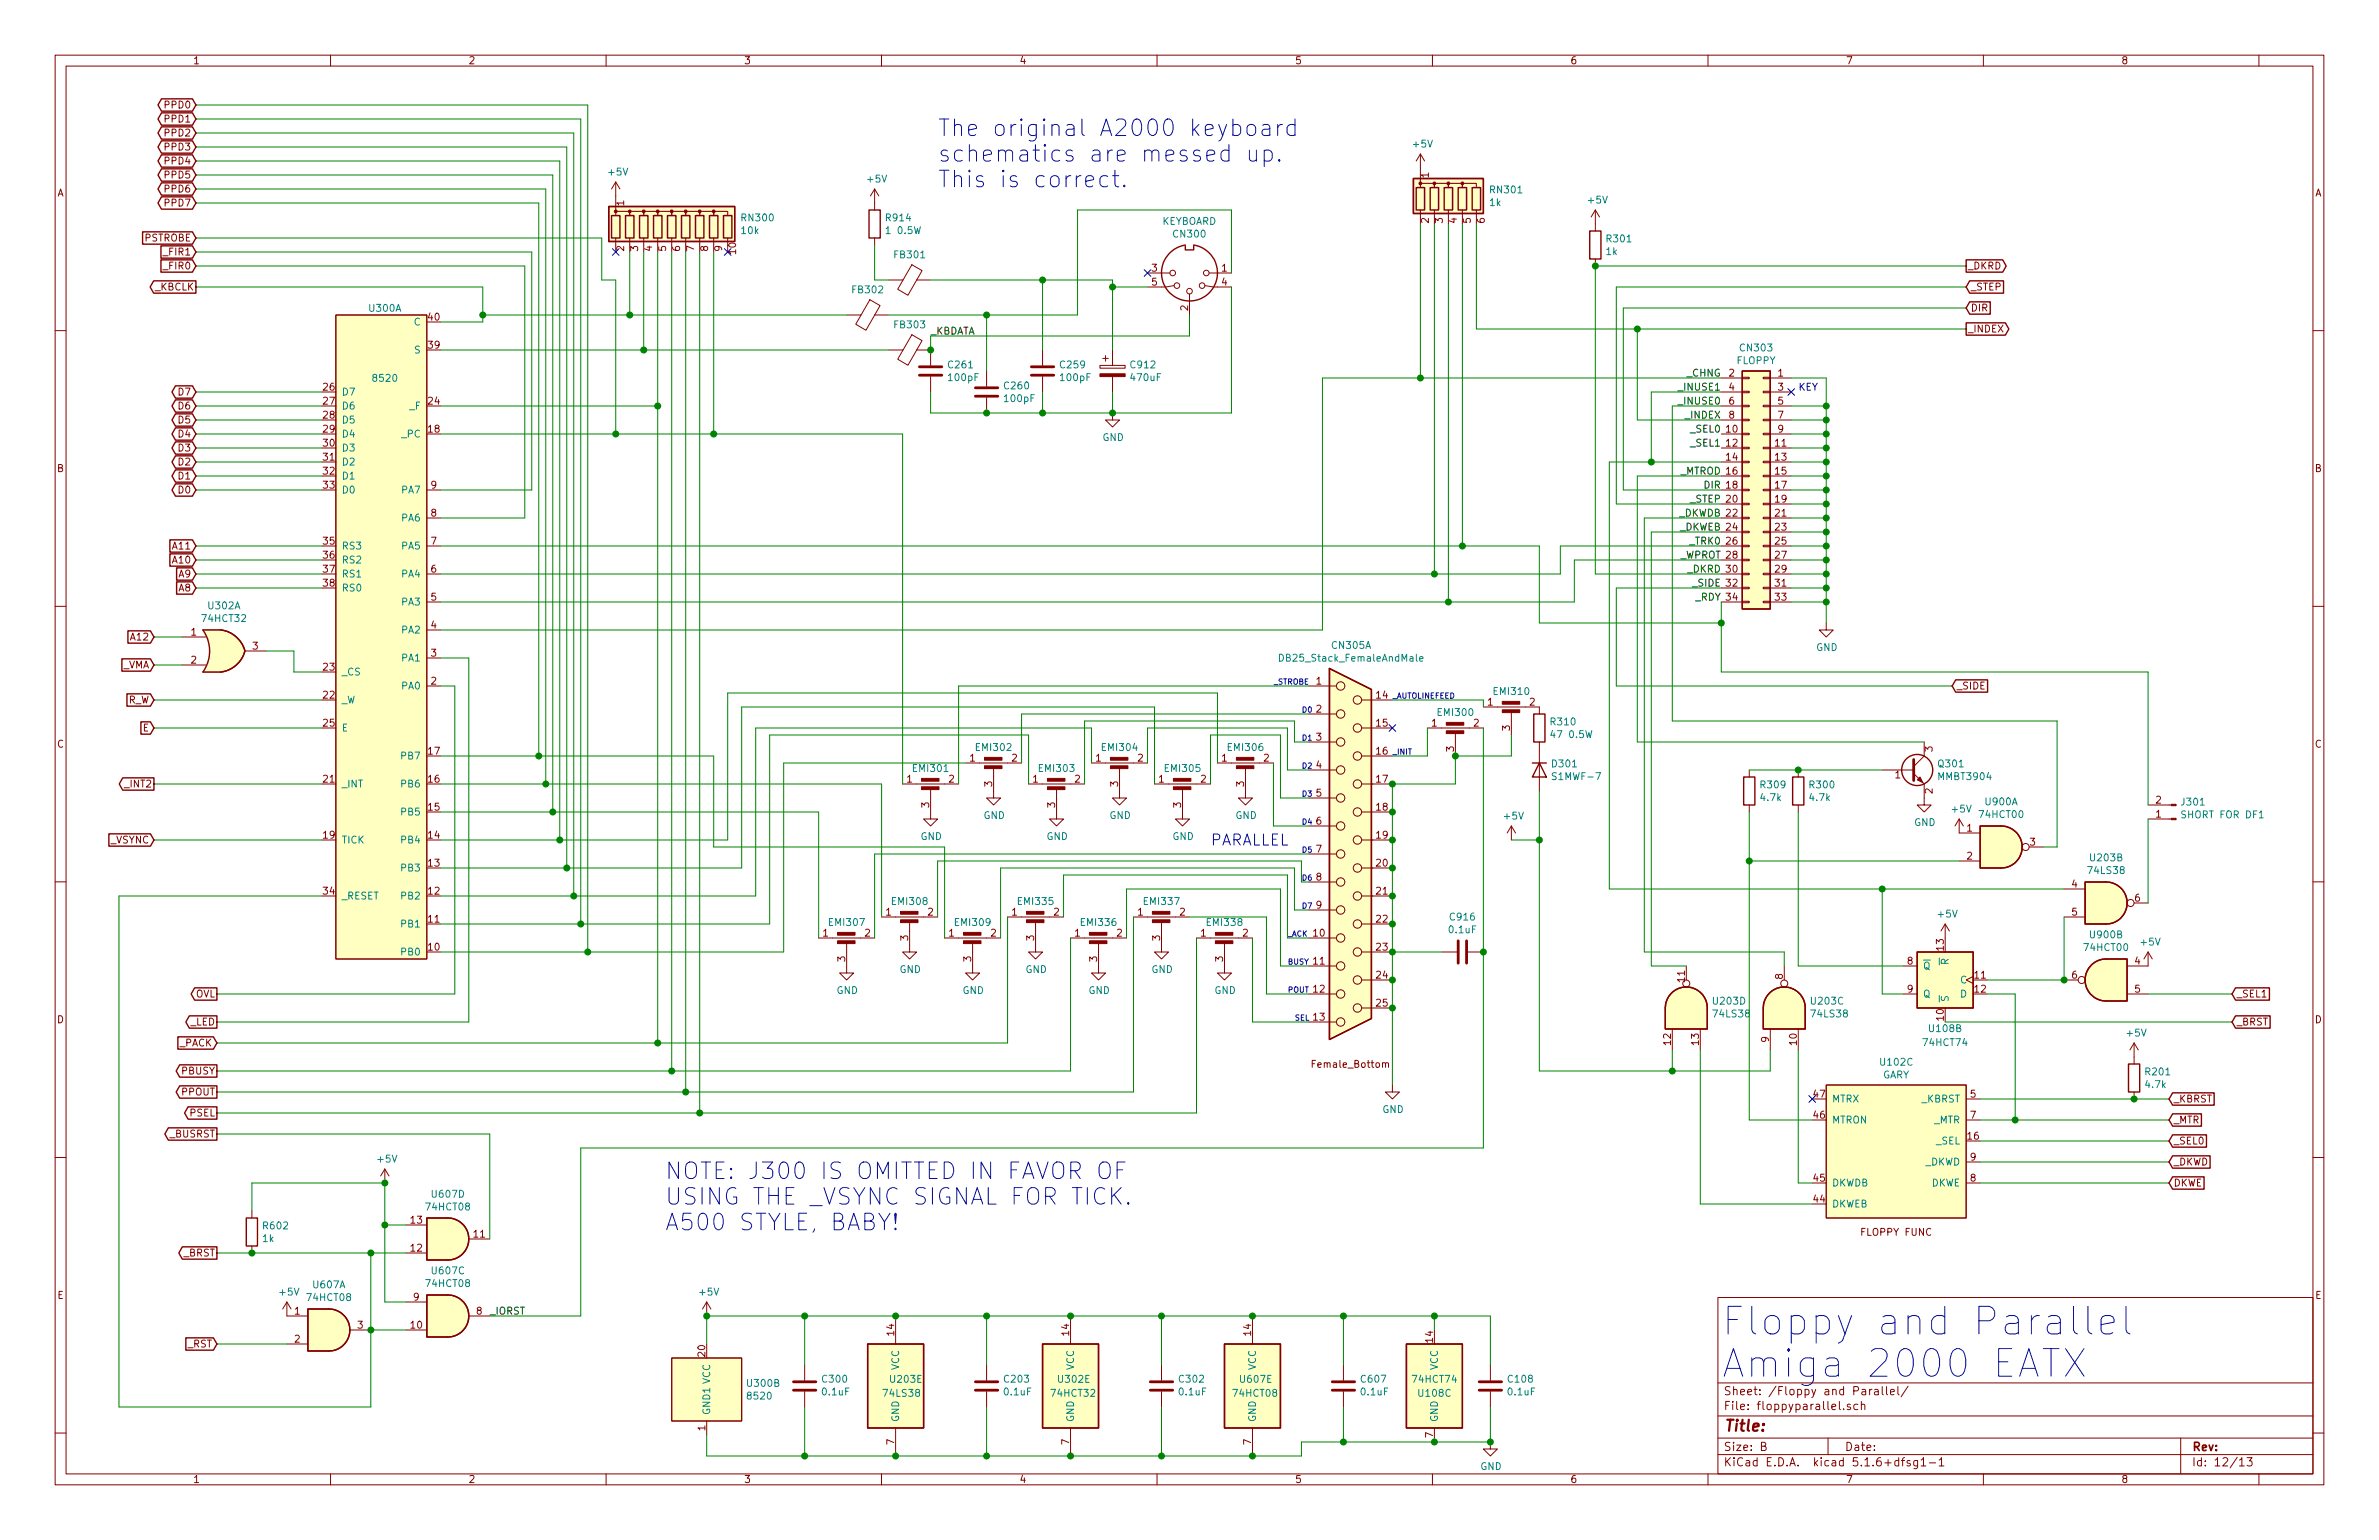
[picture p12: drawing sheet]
<svg xmlns="http://www.w3.org/2000/svg" width="432mm" height="279mm" viewBox="0 0 432 279" stroke-linecap="round" stroke-linejoin="round" font-family="sans-serif">
<defs><g id="words">
<g font-size="7" fill="#0000c2">
<text x="312.4" y="242.3">Floppy and Parallel</text>
<text x="312.4" y="249.9">Amiga 2000 EATX</text>
</g>
<g font-size="4.2" fill="#0000c2">
<text x="170.2" y="24.7">The original A2000 keyboard</text>
<text x="170.2" y="29.4">schematics are messed up.</text>
<text x="170.2" y="34">This is correct.</text>
<text x="120.6" y="214">NOTE: J300 IS OMITTED IN FAVOR OF</text>
<text x="120.6" y="218.6">USING THE _VSYNC SIGNAL FOR TICK.</text>
<text x="120.6" y="223.3">A500 STYLE, BABY!</text>
</g>
<text font-size="2.8" fill="#0000c2" x="219.7" y="153.4">PARALLEL</text>
<text font-size="2.8" fill="#840000" x="312.8" y="259.7">Title:</text>
<g font-size="2.1" fill="#840000">
<text x="312.8" y="255.8">File: floppyparallel.sch</text>
<text x="312.8" y="253.1">Sheet: /Floppy and Parallel/</text>
<text x="312.8" y="263.2">Size: B</text>
<text x="334.8" y="263.2">Date:</text>
<text x="397.8" y="263.2">Rev:</text>
<text x="312.8" y="266">KiCad E.D.A. kicad 5.1.6+dfsg1-1</text>
<text x="397.8" y="266">Id: 12/13</text>
</g>
<g font-size="1.8" fill="#840000">
<text x="35" y="11.6">1</text>
<text x="85" y="11.6">2</text>
<text x="135" y="11.6">3</text>
<text x="185" y="11.6">4</text>
<text x="235" y="11.6">5</text>
<text x="285" y="11.6">6</text>
<text x="335" y="11.6">7</text>
<text x="385" y="11.6">8</text>
<text x="30.1" y="22.2">PPD1</text>
<text x="30.1" y="19.7">PPD0</text>
<text x="30.1" y="29.8">PPD4</text>
<text x="30.1" y="27.3">PPD3</text>
<text x="30.1" y="24.8">PPD2</text>
<text x="10.4" y="35.6">A</text>
<text x="30.1" y="32.4">PPD5</text>
<text x="30.1" y="34.9">PPD6</text>
<text x="259.3" y="32.2" transform="rotate(-90 259.3 32.2)">1</text>
<text x="420.2" y="35.6">A</text>
<text x="30.1" y="37.5">PPD7</text>
<text x="113.3" y="37.3" transform="rotate(-90 113.3 37.3)">1</text>
<text x="259.3" y="40.5" transform="rotate(-90 259.3 40.5)">2</text>
<text x="261.9" y="40.5" transform="rotate(-90 261.9 40.5)">3</text>
<text x="264.4" y="40.5" transform="rotate(-90 264.4 40.5)">4</text>
<text x="267" y="40.5" transform="rotate(-90 267 40.5)">5</text>
<text x="269.5" y="40.5" transform="rotate(-90 269.5 40.5)">6</text>
<text x="26.2" y="43.8">PSTROBE</text>
<text x="29.9" y="46.4">_FIR1</text>
<text x="113.3" y="45.6" transform="rotate(-90 113.3 45.6)">2</text>
<text x="115.8" y="45.6" transform="rotate(-90 115.8 45.6)">3</text>
<text x="118.4" y="45.6" transform="rotate(-90 118.4 45.6)">4</text>
<text x="120.9" y="45.6" transform="rotate(-90 120.9 45.6)">5</text>
<text x="123.4" y="45.6" transform="rotate(-90 123.4 45.6)">6</text>
<text x="126" y="45.6" transform="rotate(-90 126 45.6)">7</text>
<text x="128.5" y="45.6" transform="rotate(-90 128.5 45.6)">8</text>
<text x="131.1" y="45.6" transform="rotate(-90 131.1 45.6)">9</text>
<text x="133.6" y="46.1" transform="rotate(-90 133.6 46.1)">10</text>
<text x="28.1" y="52.7">_KBCLK</text>
<text x="29.9" y="48.9">_FIR0</text>
<text x="209.1" y="49.3">3</text>
<text x="209.1" y="51.8">5</text>
<text x="221.8" y="49.3">1</text>
<text x="221.8" y="51.8">4</text>
<text x="357.1" y="48.9">_DKRD</text>
<text x="357.7" y="52.7">_STEP</text>
<text x="77.8" y="58.2">40</text>
<text x="215.6" y="56.4" transform="rotate(-90 215.6 56.4)">2</text>
<text x="357.7" y="56.5">DIR</text>
<text x="77.8" y="63.2">39</text>
<text x="357.1" y="60.3">_INDEX</text>
<text x="32.5" y="71.8">D7</text>
<text x="58.7" y="70.9">26</text>
<text x="313.8" y="68.3">2</text>
<text x="313.8" y="70.9">4</text>
<text x="322.7" y="68.3">1</text>
<text x="322.7" y="70.9">3</text>
<text x="32.5" y="76.8">D5</text>
<text x="32.5" y="74.3">D6</text>
<text x="58.7" y="73.4">27</text>
<text x="58.7" y="75.9">28</text>
<text x="77.8" y="73.4">24</text>
<text x="313.8" y="73.4">6</text>
<text x="313.8" y="75.9">8</text>
<text x="322.7" y="73.4">5</text>
<text x="322.7" y="75.9">7</text>
<text x="32.5" y="81.9">D3</text>
<text x="32.5" y="79.4">D4</text>
<text x="58.7" y="78.5">29</text>
<text x="58.7" y="81">30</text>
<text x="58.7" y="83.6">31</text>
<text x="77.8" y="78.5">18</text>
<text x="313.4" y="78.5">10</text>
<text x="313.4" y="81">12</text>
<text x="313.4" y="83.6">14</text>
<text x="322.2" y="81">11</text>
<text x="322.2" y="83.6">13</text>
<text x="322.7" y="78.5">9</text>
<text x="10.4" y="85.6">B</text>
<text x="32.5" y="87">D1</text>
<text x="32.5" y="89.5">D0</text>
<text x="32.5" y="84.5">D2</text>
<text x="58.7" y="86.1">32</text>
<text x="58.7" y="88.6">33</text>
<text x="78.3" y="88.6">9</text>
<text x="322.2" y="86.1">15</text>
<text x="322.2" y="88.6">17</text>
<text x="420.2" y="85.6">B</text>
<text x="78.3" y="93.7">8</text>
<text x="322.2" y="91.2">19</text>
<text x="322.2" y="93.7">21</text>
<text x="31.5" y="99.7">A11</text>
<text x="58.7" y="98.8">35</text>
<text x="58.7" y="101.3">36</text>
<text x="78.3" y="98.8">7</text>
<text x="313.4" y="98.8">26</text>
<text x="322.2" y="96.3">23</text>
<text x="322.2" y="98.8">25</text>
<text x="322.2" y="101.3">27</text>
<text x="31.5" y="102.2">A10</text>
<text x="32.5" y="104.8">A9</text>
<text x="32.5" y="107.3">A8</text>
<text x="58.7" y="103.9">37</text>
<text x="58.7" y="106.4">38</text>
<text x="78.3" y="103.9">6</text>
<text x="322.2" y="103.9">29</text>
<text x="322.2" y="106.4">31</text>
<text x="78.3" y="109">5</text>
<text x="322.2" y="109">33</text>
<text x="23.9" y="116.2">A12</text>
<text x="34.7" y="115.3">1</text>
<text x="45.9" y="117.9">3</text>
<text x="78.3" y="119.1">3</text>
<text x="78.3" y="114">4</text>
<text x="22.3" y="121.3">_VMA</text>
<text x="34.7" y="120.4">2</text>
<text x="58.7" y="121.7">23</text>
<text x="78.3" y="124.2">2</text>
<text x="238.9" y="124.2">1</text>
<text x="355.1" y="125.1">_SIDE</text>
<text x="23.2" y="127.6">R_W</text>
<text x="58.7" y="126.7">22</text>
<text x="58.7" y="131.8">25</text>
<text x="238.9" y="129.3">2</text>
<text x="249.9" y="126.7">14</text>
<text x="249.9" y="131.8">15</text>
<text x="259.9" y="131.8">1</text>
<text x="267.5" y="131.8">2</text>
<text x="270" y="128">1</text>
<text x="277.6" y="128">2</text>
<text x="10.4" y="135.6">C</text>
<text x="26" y="132.7">E</text>
<text x="77.8" y="136.9">17</text>
<text x="238.9" y="134.4">3</text>
<text x="249.9" y="136.9">16</text>
<text x="263.9" y="136.4" transform="rotate(-90 263.9 136.4)">3</text>
<text x="274.1" y="132.6" transform="rotate(-90 274.1 132.6)">3</text>
<text x="350.8" y="136.4" transform="rotate(-90 350.8 136.4)">3</text>
<text x="420.2" y="135.6">C</text>
<text x="22.9" y="142.9">_INT2</text>
<text x="58.7" y="142">21</text>
<text x="77.8" y="142">16</text>
<text x="164.6" y="142">1</text>
<text x="172.2" y="142">2</text>
<text x="176" y="138.2">1</text>
<text x="180.1" y="142.7" transform="rotate(-90 180.1 142.7)">3</text>
<text x="183.7" y="138.2">2</text>
<text x="187.5" y="142">1</text>
<text x="195.1" y="142">2</text>
<text x="198.9" y="138.2">1</text>
<text x="202.9" y="142.7" transform="rotate(-90 202.9 142.7)">3</text>
<text x="206.5" y="138.2">2</text>
<text x="210.3" y="142">1</text>
<text x="218" y="142">2</text>
<text x="221.8" y="138.2">1</text>
<text x="225.8" y="142.7" transform="rotate(-90 225.8 142.7)">3</text>
<text x="229.4" y="138.2">2</text>
<text x="238.9" y="139.4">4</text>
<text x="249.9" y="142">17</text>
<text x="344" y="141.2">1</text>
<text x="350.8" y="144" transform="rotate(-90 350.8 144)">2</text>
<text x="77.8" y="147.1">15</text>
<text x="168.7" y="146.5" transform="rotate(-90 168.7 146.5)">3</text>
<text x="191.5" y="146.5" transform="rotate(-90 191.5 146.5)">3</text>
<text x="214.4" y="146.5" transform="rotate(-90 214.4 146.5)">3</text>
<text x="238.9" y="144.5">5</text>
<text x="238.9" y="149.6">6</text>
<text x="249.9" y="147.1">18</text>
<text x="391.3" y="148.3">1</text>
<text x="391.3" y="145.8">2</text>
<text x="20.1" y="153">_VSYNC</text>
<text x="58.7" y="152.1">19</text>
<text x="77.8" y="152.1">14</text>
<text x="238.9" y="154.7">7</text>
<text x="249.9" y="152.1">19</text>
<text x="357" y="150.9">1</text>
<text x="357" y="156">2</text>
<text x="368.5" y="153.4">3</text>
<text x="77.8" y="157.2">13</text>
<text x="238.9" y="159.8">8</text>
<text x="249.9" y="157.2">20</text>
<text x="376.1" y="161">4</text>
<text x="58.7" y="162.3">34</text>
<text x="77.8" y="167.4">11</text>
<text x="77.8" y="162.3">12</text>
<text x="160.8" y="166.1">1</text>
<text x="168.4" y="166.1">2</text>
<text x="183.7" y="166.1">1</text>
<text x="191.3" y="166.1">2</text>
<text x="206.5" y="166.1">1</text>
<text x="214.1" y="166.1">2</text>
<text x="238.9" y="164.8">9</text>
<text x="249.9" y="162.3">21</text>
<text x="249.9" y="167.4">22</text>
<text x="376.1" y="166.1">5</text>
<text x="387.5" y="163.6">6</text>
<text x="77.8" y="172.5">10</text>
<text x="149.4" y="169.9">1</text>
<text x="157" y="169.9">2</text>
<text x="164.8" y="170.7" transform="rotate(-90 164.8 170.7)">3</text>
<text x="172.2" y="169.9">1</text>
<text x="179.9" y="169.9">2</text>
<text x="187.7" y="170.7" transform="rotate(-90 187.7 170.7)">3</text>
<text x="195.1" y="169.9">1</text>
<text x="202.7" y="169.9">2</text>
<text x="210.6" y="170.7" transform="rotate(-90 210.6 170.7)">3</text>
<text x="218" y="169.9">1</text>
<text x="225.6" y="169.9">2</text>
<text x="238.4" y="169.9">10</text>
<text x="249.9" y="172.5">23</text>
<text x="352.8" y="172.4" transform="rotate(-90 352.8 172.4)">13</text>
<text x="153.4" y="174.5" transform="rotate(-90 153.4 174.5)">3</text>
<text x="176.3" y="174.5" transform="rotate(-90 176.3 174.5)">3</text>
<text x="199.1" y="174.5" transform="rotate(-90 199.1 174.5)">3</text>
<text x="222" y="174.5" transform="rotate(-90 222 174.5)">3</text>
<text x="238.4" y="175">11</text>
<text x="249.9" y="177.5">24</text>
<text x="305.8" y="178.1" transform="rotate(-90 305.8 178.1)">11</text>
<text x="323.6" y="177.6" transform="rotate(-90 323.6 177.6)">8</text>
<text x="346.2" y="175">8</text>
<text x="358.4" y="177.5">11</text>
<text x="376.1" y="177.5">6</text>
<text x="387.5" y="175">4</text>
<text x="10.4" y="185.6">D</text>
<text x="35.5" y="181">OVL</text>
<text x="238.4" y="180.1">12</text>
<text x="238.4" y="185.2">13</text>
<text x="249.9" y="182.6">25</text>
<text x="346.2" y="180.1">9</text>
<text x="352.8" y="185.1" transform="rotate(-90 352.8 185.1)">10</text>
<text x="358.4" y="180.1">12</text>
<text x="387.5" y="180.1">5</text>
<text x="405.9" y="181">_SEL1</text>
<text x="420.2" y="185.6">D</text>
<text x="32.6" y="189.9">_PACK</text>
<text x="34.6" y="186.1">_LED</text>
<text x="303.3" y="189.6" transform="rotate(-90 303.3 189.6)">12</text>
<text x="308.4" y="189.6" transform="rotate(-90 308.4 189.6)">13</text>
<text x="321.1" y="189.1" transform="rotate(-90 321.1 189.1)">9</text>
<text x="326.1" y="189.6" transform="rotate(-90 326.1 189.6)">10</text>
<text x="405.9" y="186.1">_BRST</text>
<text x="33" y="194.9">PBUSY</text>
<text x="238.5" y="193.7">Female_Bottom</text>
<text x="33" y="198.8">PPOUT</text>
<text x="34.5" y="202.6">PSEL</text>
<text x="329.2" y="202.9">46</text>
<text x="329.2" y="199.1">47</text>
<text x="357.7" y="199.1">5</text>
<text x="357.7" y="202.9">7</text>
<text x="394.5" y="203.8">_MTR</text>
<text x="394.5" y="200">_KBRST</text>
<text x="30.9" y="206.4">_BUSRST</text>
<text x="357.2" y="206.8">16</text>
<text x="394.5" y="207.6">_SEL0</text>
<text x="329.2" y="214.4">45</text>
<text x="357.7" y="214.4">8</text>
<text x="357.7" y="210.6">9</text>
<text x="394.5" y="211.5">_DKWD</text>
<text x="394.5" y="215.3">DKWE</text>
<text x="74.6" y="222">13</text>
<text x="329.2" y="218.2">44</text>
<text x="33.3" y="228">_BRST</text>
<text x="74.6" y="227.1">12</text>
<text x="86" y="224.5">11</text>
<text x="337.9" y="224.2">FLOPPY FUNC</text>
<text x="10.4" y="235.6">E</text>
<text x="53.5" y="238.5">1</text>
<text x="75.1" y="236">9</text>
<text x="86.5" y="238.5">8</text>
<text x="420.2" y="235.6">E</text>
<text x="34.1" y="244.5">_RST</text>
<text x="53.5" y="243.6">2</text>
<text x="64.9" y="241">3</text>
<text x="74.6" y="241">10</text>
<text x="162.3" y="242.3" transform="rotate(-90 162.3 242.3)">14</text>
<text x="194.1" y="242.3" transform="rotate(-90 194.1 242.3)">14</text>
<text x="227.1" y="242.3" transform="rotate(-90 227.1 242.3)">14</text>
<text x="260.1" y="243.5" transform="rotate(-90 260.1 243.5)">14</text>
<text x="128" y="246.1" transform="rotate(-90 128 246.1)">20</text>
<text x="128" y="259.6" transform="rotate(-90 128 259.6)">1</text>
<text x="162.3" y="262.1" transform="rotate(-90 162.3 262.1)">7</text>
<text x="194.1" y="262.1" transform="rotate(-90 194.1 262.1)">7</text>
<text x="227.1" y="262.1" transform="rotate(-90 227.1 262.1)">7</text>
<text x="260.1" y="260.8" transform="rotate(-90 260.1 260.8)">7</text>
<text x="35" y="269">1</text>
<text x="85" y="269">2</text>
<text x="135" y="269">3</text>
<text x="185" y="269">4</text>
<text x="235" y="269">5</text>
<text x="285" y="269">6</text>
<text x="335" y="269">7</text>
<text x="385" y="269">8</text>
</g>
<g font-size="1.8" fill="#008484">
<text x="256.6" y="26.8">+5V</text>
<text x="110.5" y="31.9">+5V</text>
<text x="157.5" y="33.1">+5V</text>
<text x="270.6" y="35.1">RN301</text>
<text x="134.7" y="40.2">RN300</text>
<text x="160.9" y="40.2">R914</text>
<text x="210.8" y="40.8">KEYBOARD</text>
<text x="270.4" y="37.4">1k</text>
<text x="288.3" y="36.9">+5V</text>
<text x="134.6" y="42.5">10k</text>
<text x="161.1" y="42.5">1 0.5W</text>
<text x="162.5" y="46.9">FB301</text>
<text x="213.1" y="43.1">CN300</text>
<text x="291.6" y="46.3">1k</text>
<text x="291.7" y="44">R301</text>
<text x="154.8" y="53.2">FB302</text>
<text x="67.1" y="56.6">U300A</text>
<text x="75.2" y="59.1">C</text>
<text x="162.5" y="59.6">FB303</text>
<text x="75.3" y="64.1">S</text>
<text x="316" y="63.8">CN303</text>
<text x="62" y="71.8">D7</text>
<text x="67.9" y="69.3">8520</text>
<text x="172.2" y="66.8">C261</text>
<text x="172.3" y="69.1">100pF</text>
<text x="182.4" y="70.6">C260</text>
<text x="192.6" y="66.8">C259</text>
<text x="192.6" y="69.1">100pF</text>
<text x="205.3" y="66.8">C912</text>
<text x="205.4" y="69.1">470uF</text>
<text x="315.2" y="66.1">FLOPPY</text>
<text x="62" y="74.3">D6</text>
<text x="62" y="76.8">D5</text>
<text x="74.4" y="74.3">_F</text>
<text x="182.4" y="72.9">100pF</text>
<text x="62" y="79.4">D4</text>
<text x="62" y="81.9">D3</text>
<text x="73" y="79.4">_PC</text>
<text x="200.1" y="80">GND</text>
<text x="62" y="84.5">D2</text>
<text x="62" y="87">D1</text>
<text x="62" y="89.5">D0</text>
<text x="73" y="89.5">PA7</text>
<text x="73" y="94.6">PA6</text>
<text x="62" y="99.7">RS3</text>
<text x="73" y="99.7">PA5</text>
<text x="62" y="102.2">RS2</text>
<text x="62" y="104.8">RS1</text>
<text x="62" y="107.3">RS0</text>
<text x="73" y="104.8">PA4</text>
<text x="36.9" y="112.9">74HCT32</text>
<text x="37.9" y="110.5">U302A</text>
<text x="73" y="109.9">PA3</text>
<text x="73" y="114.9">PA2</text>
<text x="241.9" y="117.7">CN305A</text>
<text x="329.6" y="118.1">GND</text>
<text x="62" y="122.6">_CS</text>
<text x="73" y="125.1">PA0</text>
<text x="73" y="120">PA1</text>
<text x="232.9" y="120">DB25_Stack_FemaleAndMale</text>
<text x="62" y="127.6">_W</text>
<text x="261.1" y="129.9">EMI300</text>
<text x="271.3" y="126.1">EMI310</text>
<text x="281.6" y="131.6">R310</text>
<text x="62" y="132.7">E</text>
<text x="73" y="137.8">PB7</text>
<text x="177.3" y="136.2">EMI302</text>
<text x="200.2" y="136.2">EMI304</text>
<text x="223" y="136.2">EMI306</text>
<text x="281.9" y="133.9">47 0.5W</text>
<text x="62" y="142.9">_INT</text>
<text x="73" y="142.9">PB6</text>
<text x="165.9" y="140.1">EMI301</text>
<text x="188.7" y="140.1">EMI303</text>
<text x="211.6" y="140.1">EMI305</text>
<text x="281.8" y="139.2">D301</text>
<text x="282.1" y="141.5">S1MWF-7</text>
<text x="319.7" y="143">R309</text>
<text x="328.6" y="143">R300</text>
<text x="351.9" y="139.2">Q301</text>
<text x="352" y="141.5">MMBT3904</text>
<text x="73" y="148">PB5</text>
<text x="178.5" y="148.6">GND</text>
<text x="201.4" y="148.6">GND</text>
<text x="224.2" y="148.6">GND</text>
<text x="273.1" y="148.7">+5V</text>
<text x="319.7" y="145.3">4.7k</text>
<text x="328.5" y="145.3">4.7k</text>
<text x="347.4" y="149.9">GND</text>
<text x="354.4" y="147.4">+5V</text>
<text x="359.4" y="148.4">74HCT00</text>
<text x="360.5" y="146.1">U900A</text>
<text x="396.1" y="146.2">J301</text>
<text x="396.3" y="148.5">SHORT FOR DF1</text>
<text x="62" y="153">TICK</text>
<text x="73" y="153">PB4</text>
<text x="167.1" y="152.4">GND</text>
<text x="189.9" y="152.4">GND</text>
<text x="212.8" y="152.4">GND</text>
<text x="73" y="158.1">PB3</text>
<text x="379.2" y="158.6">74LS38</text>
<text x="379.5" y="156.3">U203B</text>
<text x="62" y="163.2">_RESET</text>
<text x="73" y="163.2">PB2</text>
<text x="150.6" y="168">EMI307</text>
<text x="162.1" y="164.2">EMI308</text>
<text x="173.5" y="168">EMI309</text>
<text x="184.9" y="164.2">EMI335</text>
<text x="196.3" y="168">EMI336</text>
<text x="207.8" y="164.2">EMI337</text>
<text x="219.2" y="168">EMI338</text>
<text x="263.3" y="167">C916</text>
<text x="351.8" y="166.5">+5V</text>
<text x="73" y="173.4">PB0</text>
<text x="73" y="168.3">PB1</text>
<text x="263.1" y="169.3">0.1uF</text>
<text x="378.5" y="172.5">74HCT00</text>
<text x="379.5" y="170.2">U900B</text>
<text x="388.7" y="171.6">+5V</text>
<text x="163.3" y="176.5">GND</text>
<text x="186.1" y="176.5">GND</text>
<text x="209" y="176.5">GND</text>
<text x="349" y="175.9">Q</text>
<text x="353.7" y="175" transform="rotate(-90 353.7 175)">R</text>
<text x="355.9" y="178.4">C</text>
<text x="151.8" y="180.3">GND</text>
<text x="174.7" y="180.3">GND</text>
<text x="197.6" y="180.3">GND</text>
<text x="220.4" y="180.3">GND</text>
<text x="311.1" y="182.3">U203D</text>
<text x="311.1" y="184.6">74LS38</text>
<text x="328.9" y="182.3">U203C</text>
<text x="328.9" y="184.6">74LS38</text>
<text x="349" y="181">Q</text>
<text x="353.7" y="181.9" transform="rotate(-90 353.7 181.9)">S</text>
<text x="355.9" y="181">D</text>
<text x="349.2" y="189.8">74HCT74</text>
<text x="350.3" y="187.2">U108B</text>
<text x="386.1" y="188.1">+5V</text>
<text x="341.4" y="193.3">U102C</text>
<text x="341.6" y="195.7">GARY</text>
<text x="389.5" y="197.4">4.7k</text>
<text x="389.5" y="195.1">R201</text>
<text x="250.9" y="201.9">GND</text>
<text x="332.5" y="203.8">MTRON</text>
<text x="332.5" y="200">MTRX</text>
<text x="348.8" y="200">_KBRST</text>
<text x="351" y="203.8">_MTR</text>
<text x="351.4" y="207.6">_SEL</text>
<text x="68.6" y="210.9">+5V</text>
<text x="332.5" y="215.3">DKWDB</text>
<text x="349.4" y="211.5">_DKWD</text>
<text x="350.4" y="215.3">DKWE</text>
<text x="77.5" y="219.6">74HCT08</text>
<text x="78.5" y="217.3">U607D</text>
<text x="332.5" y="219.1">DKWEB</text>
<text x="47.7" y="225.3">1k</text>
<text x="47.9" y="223">R602</text>
<text x="56.9" y="233.7">U607A</text>
<text x="77.5" y="233.5">74HCT08</text>
<text x="78.5" y="231.2">U607C</text>
<text x="50.9" y="235.1">+5V</text>
<text x="55.9" y="236">74HCT08</text>
<text x="127.1" y="235.1">+5V</text>
<text x="135.8" y="251.6">U300B</text>
<text x="149.4" y="250.9">C300</text>
<text x="161.7" y="250.9">U203E</text>
<text x="163.2" y="248.6" transform="rotate(-90 163.2 248.6)">VCC</text>
<text x="182.4" y="250.9">C203</text>
<text x="192.2" y="250.9">U302E</text>
<text x="194.9" y="248.6" transform="rotate(-90 194.9 248.6)">VCC</text>
<text x="214.1" y="250.9">C302</text>
<text x="225.2" y="250.9">U607E</text>
<text x="228" y="248.6" transform="rotate(-90 228 248.6)">VCC</text>
<text x="247.2" y="250.9">C607</text>
<text x="256.6" y="250.9">74HCT74</text>
<text x="261" y="248.6" transform="rotate(-90 261 248.6)">VCC</text>
<text x="273.8" y="250.9">C108</text>
<text x="128.9" y="256.8" transform="rotate(-90 128.9 256.8)">GND1 VCC</text>
<text x="135.9" y="253.9">8520</text>
<text x="149.4" y="253.2">0.1uF</text>
<text x="160.5" y="253.4">74LS38</text>
<text x="182.4" y="253.2">0.1uF</text>
<text x="191" y="253.4">74HCT32</text>
<text x="214.1" y="253.2">0.1uF</text>
<text x="224" y="253.4">74HCT08</text>
<text x="247.1" y="253.2">0.1uF</text>
<text x="257.6" y="253.4">U108C</text>
<text x="273.8" y="253.2">0.1uF</text>
<text x="163.2" y="258.1" transform="rotate(-90 163.2 258.1)">GND</text>
<text x="194.9" y="258.1" transform="rotate(-90 194.9 258.1)">GND</text>
<text x="228" y="258.1" transform="rotate(-90 228 258.1)">GND</text>
<text x="261" y="258.1" transform="rotate(-90 261 258.1)">GND</text>
<text x="268.7" y="266.7">GND</text>
</g>
<g font-size="1.8">
<text x="168.9" y="60.7">_KBDATA</text>
<text x="305.1" y="70.9">_INUSE1</text>
<text x="306.2" y="68.3">_CHNG</text>
<text x="305.1" y="73.4">_INUSE0</text>
<text x="306" y="75.9">_INDEX</text>
<text x="307" y="81">_SEL1</text>
<text x="307" y="78.5">_SEL0</text>
<text x="305" y="86.1">_MTROD 16</text>
<text x="309.4" y="88.6">DIR 18</text>
<text x="304.6" y="93.7">_DKWDB 22</text>
<text x="306.8" y="91.2">_STEP 20</text>
<text x="304.7" y="96.3">_DKWEB 24</text>
<text x="304.9" y="101.3">_WPROT 28</text>
<text x="306.8" y="98.8">_TRK0</text>
<text x="306.3" y="103.9">_DKRD 30</text>
<text x="307.3" y="106.4">_SIDE 32</text>
<text x="307.7" y="109">_RDY 34</text>
<text x="88.9" y="238.5">_IORST</text>
</g>
<text font-size="1.8" fill="#0000c2" x="326.4" y="70.9">KEY</text>
<g font-size="1.4" fill="#0000c2">
<text x="231.1" y="124.2">_STROBE</text>
<text x="236.2" y="129.3">D0</text>
<text x="252.7" y="126.7">_AUTOLINEFEED</text>
<text x="236.2" y="134.4">D1</text>
<text x="252.7" y="136.9">_INIT</text>
<text x="236.2" y="139.4">D2</text>
<text x="236.2" y="149.6">D4</text>
<text x="236.2" y="144.5">D3</text>
<text x="236.2" y="154.7">D5</text>
<text x="236.2" y="159.8">D6</text>
<text x="236.2" y="164.8">D7</text>
<text x="233.7" y="169.9">_ACK</text>
<text x="233.7" y="175">BUSY</text>
<text x="233.7" y="180.1">POUT</text>
<text x="234.9" y="185.2">SEL</text>
</g>
</g></defs>
<g fill="none" stroke="#840000" stroke-width=".18">
<path d="M10 10h411.8v259.4h-411.8zM12 12h407.8v255.4h-407.8zM60 10v2M110 10v2M160 10v2M210 10v2M260 10v2M310 10v2M360 10v2M410 10v2M111.8 39.1v-.7h2.5v.7v-.7h2.5v.7v-.7h2.6v.7v-.7h2.5v.7v-.7h2.6v.7v-.7h2.5v.7v-.7h2.5v.7v-.7h2.6v.7M111.8 33v5.1"/>
<path d="M111.8 33l-.8 1.3M111.8 33l.7 1.3M158.7 34.3l-.7 1.3M158.7 34.3v3.8M158.7 34.3l.8 1.3M257.8 34v-.7h2.5v.7v-.7h2.6v.7v-.7h2.5v.7v-.7h2.6v.7M257.8 27.9v5.1M257.8 38.1v1.3M257.8 27.9l-.8 1.3M257.8 27.9l.8 1.3M260.3 38.1v1.3M262.9 38.1v1.3"/>
<path d="M265.4 38.1v1.3M268 38.1v1.3M289.6 38.1l.7 1.3M289.6 38.1v3.8M289.6 38.1l-.8 1.3M10 60h2M61 57.2h16.5v116.8h-16.5zM111.8 43.2v1.3M114.3 43.2v1.3M116.8 43.2v1.3M119.4 43.2v1.3M121.9 43.2v1.3"/>
<path d="M124.5 43.2v1.3M127 43.2v1.3M129.5 43.2v1.3M132.1 43.2v1.3M153.7 57.2h2.6M157.9 54.4l1.8 1-2.5 4.5-1.9-1.1zM158.7 43.2v1.3M158.7 57.2h2.6M161.3 50.8h2.6M165.5 48l1.9 1.1-2.6 4.5-1.9-1.1zM166.4 50.8h2.5M208.3 49.5h4"/>
<path d="M213.1 51.8l-1.5 .3h-3.3M215.9 53.3v3.9M218.7 51.8l1.5 .3h3.3M219.5 49.5h4M289.6 47v1.3M419.8 60h2M161.3 63.5h2.6M165.5 60.7l1.9 1.1-2.6 4.5-1.9-1.1zM166.4 63.5h2.5v2.8M168.9 68.3v2.8M179.1 67.3v2.8M179.1 72.1v2.8"/>
<path d="M189.2 63.5v2.8M189.2 68.3v2.8M199.6 66.3h4.6v.5h-4.6zM200.2 65h1M200.7 64.5v1M201.9 74.9v1.3h1.3l-1.3 1.3-1.2-1.3h1.2M201.9 63.5v2.8M201.9 68.3v2.8M312.4 68.6h3.8M312.4 78.7h3.8M312.4 71.1h3.8M312.4 73.7h3.8"/>
<path d="M312.4 76.2h3.8M316.2 78.6h1.3v.3h-1.3zM316.2 76.1h1.3v.2h-1.3zM316.2 73.5h1.3v.3h-1.3zM316.2 71h1.3v.2h-1.3zM316.2 68.5h1.3v.2h-1.3zM320 78.6h1.3v.3h-1.3zM320 76.1h1.3v.2h-1.3zM320 73.5h1.3v.3h-1.3zM320 71h1.3v.2h-1.3zM320 68.5h1.3v.2h-1.3zM321.3 68.6h3.8"/>
<path d="M321.3 78.7h3.8M321.3 71.1h3.8M321.3 73.7h3.8M321.3 76.2h3.8M77.5 99.1h2.5M77.5 94h2.5M77.5 88.9h2.5M312.4 99.1h3.8M312.4 94h3.8M312.4 88.9h3.8M312.4 81.3h3.8M312.4 83.8h3.8"/>
<path d="M312.4 86.4h3.8M312.4 91.4h3.8M312.4 96.5h3.8M316.2 93.9h1.3v.2h-1.3zM316.2 96.4h1.3v.2h-1.3zM316.2 98.9h1.3v.3h-1.3zM316.2 91.3h1.3v.3h-1.3zM316.2 86.2h1.3v.3h-1.3zM316.2 83.7h1.3v.2h-1.3zM316.2 81.2h1.3v.2h-1.3zM316.2 88.8h1.3v.2h-1.3zM320 93.9h1.3v.2h-1.3z"/>
<path d="M320 96.4h1.3v.2h-1.3zM320 98.9h1.3v.3h-1.3zM320 91.3h1.3v.3h-1.3zM320 86.2h1.3v.3h-1.3zM320 83.7h1.3v.2h-1.3zM320 81.2h1.3v.2h-1.3zM320 88.8h1.3v.2h-1.3zM321.3 99.1h3.8M321.3 94h3.8M321.3 88.9h3.8M321.3 81.3h3.8M321.3 83.8h3.8"/>
<path d="M321.3 86.4h3.8M321.3 91.4h3.8M321.3 96.5h3.8M10 110h2M33 115.6h4.3M44.4 118.1h3.9M77.5 119.4h2.5M77.5 114.3h2.5M77.5 109.2h2.5M77.5 104.1h2.5M312.4 109.2h3.8M312.4 104.1h3.8"/>
<path d="M312.4 101.6h3.8M312.4 106.7h3.8M316.2 101.5h1.3v.2h-1.3zM316.2 104h1.3v.3h-1.3zM316.2 106.6h1.3v.2h-1.3zM316.2 109.1h1.3v.2h-1.3zM320 101.5h1.3v.2h-1.3zM320 104h1.3v.3h-1.3zM320 106.6h1.3v.2h-1.3zM320 109.1h1.3v.2h-1.3zM321.3 109.2h3.8M321.3 104.1h3.8"/>
<path d="M321.3 101.6h3.8M321.3 106.7h3.8M331.5 113v1.3h1.2l-1.2 1.3-1.3-1.3h1.3M419.8 110h2M33 120.7h4.3M77.5 124.5h2.5M175.3 138.4h10.1M180.3 139.2v5.6h1.3l-1.3 1.3-1.2-1.3h1.2M198.1 138.4h10.2M203.2 139.2v5.6h1.3l-1.3 1.3-1.3-1.3h1.3M221 138.4h10.1M226.1 139.2v5.6h1.2l-1.2 1.3-1.3-1.3h1.3"/>
<path d="M237.5 124.5h5.1M237.5 139.7h5.1M237.5 134.6h5.1M237.5 129.5h5.1M247.1 132.1h5.6M247.1 137.2h5.6M247.1 127h5.6M259.1 132.1h10.1M264.2 132.8v4.4M269.2 128.3h10.2v1.2M274.3 129v4.4M279.4 134.6v8.9"/>
<path d="M317.5 139.7v1.3M326.4 139.7v1.3M341.6 139.7h5.7M349.2 134.6v2.6l-1.9 1.9M10 160h2M163.8 142.2h10.2M168.9 143v5.6h1.3l-1.3 1.3-1.3-1.3h1.3M186.7 142.2h10.1M191.8 143v5.6h1.2l-1.2 1.3-1.3-1.3h1.3M209.5 142.2h10.2M214.6 143v5.6h1.3l-1.3 1.3-1.2-1.3h1.2M237.5 154.9h5.1"/>
<path d="M237.5 149.9h5.1M237.5 144.8h5.1M247.1 142.2h5.6M247.1 157.5h5.6M247.1 147.3h5.6M247.1 152.4h5.6M274.3 149.9v2.5M274.3 149.9l-.7 1.2M274.3 149.9l.8 1.2M317.5 146.1v1.2M326.4 146.1v1.2M347.3 140.3l1.9 1.9v3.9h1.3l-1.3 1.2-1.2-1.2h1.2"/>
<path d="M355.6 148.6v2.5h3.8M355.6 156.2h3.8M355.6 148.6l-.8 1.3M355.6 148.6l.8 1.3M368.3 153.7h2.5M389.9 146.1h4.2M389.9 148.6h4.2M419.8 160h2M148.6 170.2h10.1M153.7 170.9v5.6h1.2l-1.2 1.3-1.3-1.3h1.3M160 166.4h10.2M165.1 167.1v5.6h1.3l-1.3 1.3-1.3-1.3h1.3"/>
<path d="M171.4 170.2h10.2M176.5 170.9v5.6h1.3l-1.3 1.3-1.2-1.3h1.2M182.9 166.4h10.1M188 167.1v5.6h1.2l-1.2 1.3-1.3-1.3h1.3M194.3 170.2h10.2M199.4 170.9v5.6h1.3l-1.3 1.3-1.3-1.3h1.3M205.7 166.4h10.2M210.8 167.1v5.6h1.3l-1.3 1.3-1.3-1.3h1.3M217.2 170.2h10.1M222.2 170.9v5.6h1.3l-1.3 1.3-1.2-1.3h1.2M237.5 175.3h5.1M237.5 170.2h5.1"/>
<path d="M237.5 165.1h5.1M237.5 160h5.1M247.1 172.7h5.6M247.1 177.8h5.6M247.1 167.6h5.6M247.1 162.6h5.6M261.6 172.7h2.8M266.4 172.7h2.8M306.1 175.3v2.5M323.8 175.3v2.5M345.4 175.3h2.6M353.1 167.6l-.8 1.3"/>
<path d="M353.1 167.6v2.6M353.1 167.6l.7 1.3M358.1 177.2l-1.2 .6 1.2 .6M374.6 177.8h2.6M374.6 161.3h3.9M374.6 166.4h3.9M387.3 163.8h2.6M389.9 172.7v2.6h-3.8M389.9 172.7l-.8 1.3M389.9 172.7l.8 1.3M237.5 180.3h5.1M237.5 185.4h5.1"/>
<path d="M247.1 182.9h5.6M250.9 192.9l.2-.1 .3 .1 .1 .7M251.5 193l.2-.2 .3 .1v.7M252.7 196.9v1.2h1.3l-1.3 1.3-1.2-1.3h1.2M303.5 186.7v3.8M308.6 186.7v3.8M321.3 186.7v3.8M326.4 186.7v3.8M331.5 196.9h25.4v24.1h-25.4zM345.4 180.3h2.6M356.9 199.4h2.5M386.1 180.3h3.8"/>
<path d="M387.3 189.2v3.8M387.3 198.1v1.3M387.3 189.2l-.7 1.3M387.3 189.2l.8 1.3M10 210h2M45.7 219.7v1.3M69.8 212.1l-.7 1.3M69.8 212.1v2.5M69.8 212.1l.8 1.3M356.9 203.2h2.5M356.9 214.6h2.5M356.9 210.8h2.5"/>
<path d="M419.8 210h2M45.7 226.1v1.2M52.1 236.2v2.6h3.8M52.1 236.2l-.8 1.3M52.1 236.2l.7 1.3M73.7 236.2h3.8M73.7 227.3h3.8M73.7 222.3h3.8M85.1 238.8h3.8M85.1 224.8h3.8M128.3 236.2v2.6M128.3 236.2l-.8 1.3"/>
<path d="M128.3 236.2l.7 1.3M162.6 238.8v5M194.3 238.8v5M227.3 238.8v5M311.8 235.4h108v32h-108zM10 260h2M52.1 243.8h3.8M63.5 241.3h3.8M73.7 241.3h3.8M121.9 246.4h12.7v11.4h-12.7zM128.3 257.8v2.6M146 247.7v2.7"/>
<path d="M146 252.5v2.8M162.6 259.1v5.1M179.1 247.7v2.7M179.1 252.5v2.8M194.3 259.1v5.1M210.8 247.7v2.7M210.8 252.5v2.8M227.3 259.1v5.1M243.8 247.7v2.7M243.8 252.5v2.8M260.3 259.1v2.5M270.5 247.7v2.7"/>
<path d="M270.5 252.5v2.8M311.8 256.9h108M311.8 250.9h108M333.9 254.3v1.2l.2 .3M334.6 255.6v.2M335.8 254.8h-.3l-.2 .2 .1 .2 .4 .1v.4h-.5M337.2 254.8h-.4l-.3 .2v.6l.3 .2 .4-.1M337.8 254.9l.2-.1h.4l.1 1M337.8 254.3v1.5M419.8 260h2M60 267.4v2M110 267.4v2"/>
<path d="M160 267.4v2M210 267.4v2M260 267.4v2M270.5 261.6v1.3h1.3l-1.3 1.3-1.3-1.3h1.3M310 267.4v2M311.8 263.9h108M311.8 260.9h108M319.7 262.4l.7-.1 .1-.2-.1-.4h-.7v1.5h.6l.3-.3a.41 .41 0 0 0-.4-.5M331.8 260.9v3M345.1 265h.6M345.7 264.5l-.4 .2v1.3M346.7 265h-.4l-.2 .2 .1 .2 .5 .1v.4h-.6"/>
<path d="M348.1 265v1.2l-.3 .3-.4-.1M348.1 265h-.5l-.3 .3 .1 .5 .2 .2 .5-.1M348.7 264.9l.4-.4v1.5M348.7 266h.9M350.2 265.4h1.1M352 264.9l.4-.4v1.5M352 266h.8M360 267.4v2M395.8 260.9v6.5M406.5 264.9l.4-.4v1.5M406.5 266h.8M407.8 264.5h1l-.5 .5 .4 .2v.6l-.2 .2-.7-.2"/>
<path d="M410 267.4v2"/>
<circle cx="212.9" cy="49.5" r=".51"/>
<circle cx="213.6" cy="51.8" r=".51"/>
<circle cx="215.9" cy="52.8" r=".51"/>
<circle cx="218.2" cy="51.8" r=".51"/>
<circle cx="218.9" cy="49.5" r=".51"/>
<circle cx="243.3" cy="129.5" r=".76"/>
<circle cx="243.3" cy="124.5" r=".76"/>
<circle cx="243.3" cy="134.6" r=".76"/>
<circle cx="243.3" cy="139.7" r=".76"/>
<circle cx="246.4" cy="132.1" r=".76"/>
<circle cx="246.4" cy="137.2" r=".76"/>
<circle cx="246.4" cy="127" r=".76"/>
<circle cx="243.3" cy="149.9" r=".76"/>
<circle cx="243.3" cy="144.8" r=".76"/>
<circle cx="243.3" cy="154.9" r=".76"/>
<circle cx="246.4" cy="147.3" r=".76"/>
<circle cx="246.4" cy="142.2" r=".76"/>
<circle cx="246.4" cy="152.4" r=".76"/>
<circle cx="246.4" cy="157.5" r=".76"/>
<circle cx="367.7" cy="153.7" r=".63"/>
<circle cx="243.3" cy="175.3" r=".76"/>
<circle cx="243.3" cy="165.1" r=".76"/>
<circle cx="243.3" cy="170.2" r=".76"/>
<circle cx="243.3" cy="160" r=".76"/>
<circle cx="246.4" cy="162.6" r=".76"/>
<circle cx="246.4" cy="177.8" r=".76"/>
<circle cx="246.4" cy="172.7" r=".76"/>
<circle cx="246.4" cy="167.6" r=".76"/>
<circle cx="306.1" cy="178.4" r=".63"/>
<circle cx="323.8" cy="178.4" r=".63"/>
<circle cx="377.8" cy="177.8" r=".63"/>
<circle cx="386.7" cy="163.8" r=".63"/>
<circle cx="243.3" cy="185.4" r=".76"/>
<circle cx="243.3" cy="180.3" r=".76"/>
<circle cx="246.4" cy="182.9" r=".76"/>
</g>
<g fill="#ffffc2" stroke="#ffffc2" stroke-width=".18">
<path d="M363.2 149.9a3.8 3.8 0 0 1 3.8 3.8 3.8 3.8 0 0 1-3.8 3.8z"/>
<path d="M359.4 149.9h3.8v7.6h-3.8z"/>
<path d="M81.3 235a3.8 3.8 0 0 1 3.8 3.8 3.8 3.8 0 0 1-3.8 3.8z"/>
<path d="M77.5 235h3.8v7.6h-3.8z"/>
<path d="M255.3 243.8h10.1v15.3h-10.1z"/>
<path d="M121.9 246.4h12.7v11.4h-12.7z"/>
<path d="M61 57.2h16.5v116.8h-16.5z"/>
<path d="M157.5 243.8h10.1v15.3h-10.1z"/>
<path d="M379.6 175.1a3.7 3.7 0 0 1 2.7-1.1v7.6a3.8 3.8 0 0 1-3.6-2.3 3.8 3.8 0 0 1 .9-4.2z"/>
<path d="M382.3 174h3.8v7.6h-3.8z"/>
<path d="M40 114.3a5.2 5.2 0 0 1 4.4 3.8l-5 1.3z"/>
<path d="M39.4 116.8l5 1.3a5.2 5.2 0 0 1-4.4 3.8z"/>
<path d="M36.8 121.9h3.2z"/>
<path d="M36.8 114.3h3.2z"/>
<path d="M36.8 114.3h3.2v7.6h-3.2a6.7 6.7 0 0 0 0-7.6z"/>
<path d="M331.5 196.9h25.4v24.1h-25.4z"/>
<path d="M316.2 67.3h5.1v43.2h-5.1z"/>
<path d="M348 172.7h10.1v10.2h-10.1z"/>
<path d="M189.2 243.8h10.2v15.3h-10.2z"/>
<path d="M59.7 237.5a3.8 3.8 0 0 1 3.8 3.8 3.8 3.8 0 0 1-3.8 3.8z"/>
<path d="M55.9 237.5h3.8v7.6h-3.8z"/>
<path d="M81.3 221a3.8 3.8 0 0 1 3.8 3.8 3.8 3.8 0 0 1-3.8 3.8z"/>
<path d="M77.5 221h3.8v7.6h-3.8z"/>
<path d="M303.4 180.2a3.8 3.8 0 0 1 4.1-.8 3.8 3.8 0 0 1 2.4 3.5h-7.6a3.8 3.8 0 0 1 1.1-2.7z"/>
<path d="M302.3 182.9h7.6v3.8h-7.6z"/>
<path d="M321.2 180.2a3.8 3.8 0 0 1 4.1-.8 3.8 3.8 0 0 1 2.4 3.5h-7.7a3.8 3.8 0 0 1 1.2-2.7z"/>
<path d="M320 182.9h7.7v3.8h-7.7z"/>
<path d="M382.3 160a3.8 3.8 0 0 1 3.8 3.8 3.8 3.8 0 0 1-3.8 3.8z"/>
<path d="M378.5 160h3.8v7.6h-3.8z"/>
<path d="M256.5 32.4h12.7v6.3h-12.7z"/>
<path d="M241.3 121.3l7.6 3.8v59.7l-7.6 3.8z"/>
<path d="M222.2 243.8h10.2v15.3h-10.2z"/>
<path d="M110.5 37.5h22.8v6.3h-22.8z"/>
</g>
<g fill="none" stroke="#840000" stroke-width=".25">
<path d="M29.3 17.9h5.6l.7 1.2-.7 1.1h-5.6l-.6-1.1zM29.3 30.6h5.6l.7 1.2-.7 1.1h-5.6l-.6-1.1zM29.3 35.7h5.6l.7 1.1-.7 1.1h-5.6l-.6-1.1zM29.3 33.2h5.6l.7 1.1-.7 1.1h-5.6l-.6-1.1zM29.3 28.1h5.6l.7 1.1-.7 1.1h-5.6l-.6-1.1zM29.3 25.6h5.6l.7 1.1-.7 1.1h-5.6l-.6-1.1zM29.3 23h5.6l.7 1.1-.7 1.1h-5.6l-.6-1.1zM29.3 20.5h5.6l.7 1.1-.7 1.1h-5.6l-.6-1.1zM110.5 37.5h22.8v6.3h-22.8zM111 39.1h1.5v4.1h-1.5zM113.5 39.1h1.6v4.1h-1.6zM116.1 39.1h1.5v4.1h-1.5z"/>
<path d="M118.6 39.1h1.5v4.1h-1.5zM121.2 39.1h1.5v4.1h-1.5zM123.7 39.1h1.5v4.1h-1.5zM126.2 39.1h1.6v4.1h-1.6zM128.8 39.1h1.5v4.1h-1.5zM131.3 39.1h1.5v4.1h-1.5zM157.7 38.1h2.1v5.1h-2.1zM256.5 32.4h12.7v6.3h-12.7zM257 34h1.6v4.1h-1.6zM259.6 34h1.5v4.1h-1.5zM262.1 34h1.6v4.1h-1.6zM264.7 34h1.5v4.1h-1.5z"/>
<path d="M267.2 34h1.5v4.1h-1.5zM25.9 42.1h9l.7 1.1-.7 1.1h-9zM27.9 51h7.7v2.2h-7.7l-.6-1.1zM29.2 44.6h5.7l.7 1.1-.7 1.1h-5.7zM29.2 47.1h5.7l.7 1.2-.7 1.1h-5.7zM215.1 44.5a5.1 5.1 0 0 0-3.5 7.8 5.1 5.1 0 0 0 8.6 0 5.1 5.1 0 0 0-3.5-7.8M215.1 44.6v.7h1.6v-.7M288.5 41.9h2.1v5.1h-2.1zM356.9 58.6h7.1l.6 1.1-.6 1.1h-7.1zM356.9 47.1h6.6l.6 1.2-.6 1.1h-6.6zM357.5 51h6.2v2.2h-6.2l-.6-1.1zM357.5 54.8h3.7v2.2h-3.7l-.6-1.1z"/>
<path d="M31.9 75.1h3l.7 1.1-.7 1.1h-3l-.7-1.1zM31.9 72.5h3l.7 1.2-.7 1.1h-3l-.7-1.1zM31.9 70h3l.7 1.1-.7 1.1h-3l-.7-1.1zM31.9 77.6h3l.7 1.1-.7 1.2h-3l-.7-1.2zM316.2 67.3h5.1v43.2h-5.1zM30.8 97.9h4.1l.7 1.2-.7 1.1h-4.1zM31.9 85.2h3l.7 1.2-.7 1.1h-3l-.7-1.1zM31.9 87.8h3l.7 1.1-.7 1.1h-3l-.7-1.1zM31.9 82.7h3l.7 1.1-.7 1.1h-3l-.7-1.1zM31.9 80.2h3l.7 1.1-.7 1.1h-3l-.7-1.1zM22.1 119.5h5.2l.6 1.2-.6 1.1h-5.2zM23.2 114.5h4.1l.6 1.1-.6 1.1h-4.1z"/>
<path d="M30.8 100.5h4.1l.7 1.1-.7 1.1h-4.1zM32.1 103h2.8l.7 1.1-.7 1.2h-2.8zM32.1 105.6h2.8l.7 1.1-.7 1.1h-2.8zM36.8 114.3h3.2M36.9 114.3a6.6 6.6 0 0 1 0 7.6M40 114.3a5.2 5.2 0 0 1 4.4 3.8M44.4 118.1a5.2 5.2 0 0 1-4.4 3.8h-3.2M23 125.9h4.3l.6 1.1-.6 1.1h-4.3zM25.6 131h1.7l.6 1.1-.6 1.1h-1.7zM241.3 121.3l7.6 3.8v59.7l-7.6 3.8zM278.1 138.4h2.6M278.4 129.5h2v5.1h-2z"/>
<path d="M279.4 138.4l1.3 2.6h-2.6zM355 123.3h5.8v2.3h-5.8l-.7-1.1zM19.8 151.3h7.5l.6 1.1-.6 1.1h-7.5zM22.3 141.1h5.6v2.3h-5.6l-.7-1.2zM316.5 141h2v5.1h-2zM325.4 141h2v5.1h-2zM359.4 149.9h3.8a3.8 3.8 0 0 1 3.8 3.8 3.8 3.8 0 0 1-3.8 3.8h-3.8zM35.3 179.2h4.1v2.3h-4.1l-.6-1.2zM348 172.7h10.1v10.2h-10.1zM378.5 160h3.8a3.8 3.8 0 0 1 3.8 3.8 3.8 3.8 0 0 1-3.8 3.8h-3.8zM379.6 175.1a3.7 3.7 0 0 1 2.7-1.1h3.8v7.6h-3.8a3.8 3.8 0 0 1-3.6-2.3 3.8 3.8 0 0 1 .9-4.2zM405.8 179.2h6.1v2.3h-6.1l-.7-1.2z"/>
<path d="M32.3 188.1h6.4l.7 1.1-.7 1.1h-6.4zM32.6 197h6.8v2.2h-6.8l-.6-1.1zM32.6 193.2h6.8v2.2h-6.8l-.6-1.1zM34.4 184.3h5v2.2h-5l-.7-1.1zM303.4 180.2a3.8 3.8 0 0 1 4.1-.8 3.8 3.8 0 0 1 2.4 3.5v3.8h-7.6v-3.8a3.8 3.8 0 0 1 1.1-2.7zM321.2 180.2a3.8 3.8 0 0 1 4.1-.8 3.8 3.8 0 0 1 2.4 3.5v3.8h-7.7v-3.8a3.8 3.8 0 0 1 1.2-2.7zM386.3 193h2.1v5.1h-2.1zM394.3 198.3h7.6v2.2h-7.6l-.6-1.1zM405.8 184.3h6.2v2.2h-6.2l-.7-1.1zM30.6 204.6h8.8v2.3h-8.8l-.7-1.2zM34.1 200.8h5.3v2.2h-5.3l-.6-1.1zM394.3 202.1h5.3v2.2h-5.3l-.6-1.1z"/>
<path d="M394.3 209.7h6.8v2.2h-6.8l-.6-1.1zM394.3 213.5h5.7v2.2h-5.7l-.6-1.1zM394.3 205.9h6.2v2.2h-6.2l-.6-1.1zM33.1 226.2h6.3v2.2h-6.3l-.6-1.1zM44.7 221h2v5.1h-2zM55.9 237.5h3.8a3.8 3.8 0 0 1 3.8 3.8 3.8 3.8 0 0 1-3.8 3.8h-3.8zM77.5 235h3.8a3.8 3.8 0 0 1 3.8 3.8 3.8 3.8 0 0 1-3.8 3.8h-3.8zM77.5 221h3.8a3.8 3.8 0 0 1 3.8 3.8 3.8 3.8 0 0 1-3.8 3.8h-3.8zM33.7 242.7h5l.7 1.1-.7 1.2h-5zM157.5 243.8h10.1v15.3h-10.1zM189.2 243.8h10.2v15.3h-10.2zM222.2 243.8h10.2v15.3h-10.2z"/>
<path d="M255.3 243.8h10.1v15.3h-10.1z"/>
<circle cx="348" cy="139.7" r="2.82"/>
</g>
<g fill="none" stroke="#840000" stroke-width=".51">
<path d="M166.9 68.1h4M166.9 66.5h4M177 71.9h4.1M177 70.4h4.1M187.2 68.1h4.1M187.2 66.5h4.1M347.3 137.8v3.8M264.7 170.7v4.1M266.2 170.7v4.1M144 250.7h4.1M144 252.2h4.1M177 250.7h4.1"/>
<path d="M177 252.2h4.1M208.8 250.7h4.1M208.8 252.2h4.1M241.8 250.7h4.1M241.8 252.2h4.1M268.5 250.7h4M268.5 252.2h4"/>
</g>
<g fill="#840000" stroke="#840000" stroke-width=".18">
<path d="M348 141.5l.5-.5 .5 1z"/>
<path d="M262.5 132.6h3.2v.5h-3.2z"/>
<path d="M262.5 131.1h3.2v.5h-3.2z"/>
<path d="M272.7 128.8h3.1v.5h-3.1z"/>
<path d="M272.7 127.3h3.1v.5h-3.1z"/>
<path d="M186.3 166.9h3.2v.5h-3.2z"/>
<path d="M186.3 165.4h3.2v.5h-3.2z"/>
<path d="M224.4 138.9h3.2v.5h-3.2z"/>
<path d="M224.4 137.4h3.2v.5h-3.2z"/>
<path d="M394.1 145.9h.9v.3h-.9z"/>
<path d="M394.1 148.5h.9v.2h-.9z"/>
<path d="M152 170.7h3.2v.5h-3.2z"/>
<path d="M152 169.2h3.2v.5h-3.2z"/>
<path d="M199.6 67.8h4.6v.5h-4.6z"/>
<path d="M163.4 166.9h3.2v.5h-3.2z"/>
<path d="M163.4 165.4h3.2v.5h-3.2z"/>
<path d="M174.9 170.7h3.2v.5h-3.2z"/>
<path d="M174.9 169.2h3.2v.5h-3.2z"/>
<path d="M197.7 170.7h3.2v.5h-3.2z"/>
<path d="M197.7 169.2h3.2v.5h-3.2z"/>
<path d="M209.2 166.9h3.1v.5h-3.1z"/>
<path d="M209.2 165.4h3.1v.5h-3.1z"/>
<path d="M213 142.7h3.2v.6h-3.2z"/>
<path d="M213 141.2h3.2v.5h-3.2z"/>
<path d="M220.6 170.7h3.2v.5h-3.2z"/>
<path d="M220.6 169.2h3.2v.5h-3.2z"/>
<path d="M167.3 142.7h3.1v.6h-3.1z"/>
<path d="M167.3 141.2h3.1v.5h-3.1z"/>
<path d="M178.7 138.9h3.2v.5h-3.2z"/>
<path d="M178.7 137.4h3.2v.5h-3.2z"/>
<path d="M190.1 142.7h3.2v.6h-3.2z"/>
<path d="M190.1 141.2h3.2v.5h-3.2z"/>
<path d="M201.5 138.9h3.2v.5h-3.2z"/>
<path d="M201.5 137.4h3.2v.5h-3.2z"/>
<circle cx="260.3" cy="33.3" r=".25"/>
<circle cx="257.8" cy="33.3" r=".25"/>
<circle cx="262.9" cy="33.3" r=".25"/>
<circle cx="265.4" cy="33.3" r=".25"/>
<circle cx="119.4" cy="38.4" r=".25"/>
<circle cx="116.8" cy="38.4" r=".25"/>
<circle cx="114.3" cy="38.4" r=".25"/>
<circle cx="111.8" cy="38.4" r=".25"/>
<circle cx="121.9" cy="38.4" r=".25"/>
<circle cx="124.5" cy="38.4" r=".25"/>
<circle cx="127" cy="38.4" r=".25"/>
<circle cx="129.5" cy="38.4" r=".25"/>
</g>
<path d="M232.2 118.7a.64 .64 0 0 1 .7 .6 .64 .64 0 0 1-.7 .7zM257.1 118.7v1.1l.2 .2M257.7 119.5l.6-.1-.1-.2-.3-.1-.2 .2v.6h.5" fill="none" stroke="#008484" stroke-width=".18"/>
<g fill="none" stroke="#008400" stroke-width=".18">
<path d="M35.6 19.1h71.1v153.6M35.6 21.6h69.8v146M35.6 36.8h62.2v100.4M35.6 34.3h63.5v107.9M35.6 31.8h64.7v115.5M35.6 29.2h66v123.2M35.6 24.1h68.5v138.5M35.6 26.7h67.3v130.8M35.6 45.7h60.9v43.2h-16.5M35.6 43.2h73.6v7.6h2.6v27.9M35.6 52.1h52v6.3h-7.6M35.6 48.3h59.6v45.7h-15.2"/>
<path d="M87.6 57.2h66.1M114.3 45.7v11.5M116.8 45.7v17.8M119.4 45.7v143.5M121.9 45.7v148.6M124.5 45.7v152.4M127 45.7v156.2M129.5 45.7v33M158.7 44.5v6.3h2.6M168.9 50.8h33v12.7M179.1 57.2v10.1M189.2 50.8v12.7"/>
<path d="M201.9 52.1h6.4M215.9 57.2v3.8h-47v2.5M223.5 49.5v-11.4h-27.9v19.1h-34.3M223.5 52.1v22.8h-54.6v-3.8M257.8 40.6v28M260.3 40.6v63.5M262.9 40.6v68.6M265.4 40.6v58.5M268 40.6v19.1h88.9M297.2 59.7v16.5h15.2M356.9 52.1h-63.5v39.3h19M356.9 55.9h-62.3v33h17.8"/>
<path d="M356.9 48.3h-67.3v55.8h22.8M35.6 73.7h22.8M35.6 76.2h22.8M35.6 78.7h22.8M35.6 71.1h22.8M80 73.7h39.4M80 63.5h81.3M80 78.7h83.8v63.5M189.2 71.1v3.8M201.9 71.1v3.8M312.4 73.7h-8.9v57.1h69.9v22.9h-2.6M312.4 68.6h-72.4v45.7h-160"/>
<path d="M312.4 71.1h-12.7v12.7M325.1 73.7h6.4M325.1 68.6h6.4v44.4M325.1 76.2h6.4M325.1 78.7h6.4M35.6 88.9h22.8M35.6 86.4h22.8M35.6 83.8h22.8M35.6 99.1h22.8M35.6 81.3h22.8M80 99.1h199.4v13.9h33M312.4 86.4h-15.2v48.2h52"/>
<path d="M312.4 83.8h-20.3v77.5h82.5M312.4 94h-14v78.7h25.4v2.6M312.4 96.5h-12.7v78.8h6.4M312.4 99.1h-29.2v5h-203.2M325.1 91.4h6.4M325.1 88.9h6.4M325.1 86.4h6.4M325.1 83.8h6.4M325.1 99.1h6.4M325.1 81.3h6.4M325.1 94h6.4M325.1 96.5h6.4"/>
<path d="M27.9 115.6h5.1M35.6 106.7h22.8M35.6 104.1h22.8M35.6 101.6h22.8M48.3 118.1h5v3.8h5.1M80 119.4h5.1v66h-45.7M312.4 106.7h-19v17.8h60.9M312.4 101.6h-26.7v7.6h-205.7M312.4 109.2v12.7h77.5v24.2M325.1 106.7h6.4M325.1 104.1h6.4M325.1 101.6h6.4"/>
<path d="M325.1 109.2h6.4M27.9 120.7h5.1M27.9 127h30.5M27.9 132.1h30.5M80 124.5h2.5v55.8h-43.1M80 137.2h49.5v16.5h41.9v16.5M175.3 138.4h-33.1v34.3h-62.2M198.1 138.4v-6.3h-60.9v30.5h-57.2M208.3 138.4v-6.3h25.4v7.6h3.8M221 138.4v-12.7h-88.9v26.7h-52.1M231.1 138.4v11.5h6.4M237.5 134.6h-2.6v-3.8h-38.1v11.4"/>
<path d="M237.5 124.5h-63.5v17.7M237.5 129.5h-52.1v8.9M252.7 127h16.5v1.3M259.1 132.1v5.1h-6.4M269.2 132.1v76.2h-163.8v30.5h-16.5M274.3 133.4v3.8h-10.1v5h-11.5v54.7M317.5 139.7h24.1M27.9 142.2h30.5M27.9 152.4h30.5M80 142.2h80v24.2M80 147.3h68.6v22.9M186.7 142.2v-8.8h-47v34.2h-59.7"/>
<path d="M209.5 142.2v-13.9h-74.9v29.2h-54.6M219.7 142.2v-8.8h12.7v11.4h5.1M237.5 154.9h-78.8v15.3M274.3 152.4h5.1M279.4 143.5v50.8h41.9v-3.8M317.5 147.3v55.9h11.4M317.5 156.2h38.1M326.4 147.3v28h19M389.9 148.6v15.2M58.4 162.6h-36.8v92.7h45.7v-28M182.9 166.4v22.8h-143.5M193 166.4v-7.6h40.7v11.4h3.8"/>
<path d="M194.3 170.2v24.1h-154.9M204.5 170.2v-8.9h27.9v14h5.1M205.7 166.4v31.7h-166.3M215.9 166.4h14v13.9h7.6M217.2 170.2v31.7h-177.8M227.3 170.2v15.2h10.2M236.2 160v-3.8h-66v10.2M237.5 165.1h-2.6v-7.6h-53.3v12.7M252.7 172.7h8.9M341.6 161.3v19h3.8M374.6 166.4v11.4h-13.9M303.5 190.5v3.8"/>
<path d="M308.6 190.5v27.9h20.3M326.4 190.5v24.1h2.5M353.1 185.4h52M359.4 199.4h34.3M360.7 180.3h5.1v22.9M389.9 180.3h15.2M39.4 205.7h49.5v19.1M45.7 219.7v-5.1h24.1v21.6h3.9M359.4 214.6h34.3M359.4 203.2h34.3M359.4 210.8h34.3M359.4 207h34.3"/>
<path d="M39.4 227.3h34.3M69.8 222.3h3.9M146 238.8v8.9M179.1 238.8v8.9M210.8 238.8v8.9M243.8 238.8v8.9M260.3 238.8v2.5M39.4 243.8h12.7M67.3 241.3h6.4M128.3 243.8v-5h142.2v8.9M146 255.3v8.9M179.1 255.3v8.9"/>
<path d="M210.8 255.3v8.9M243.8 255.3v6.3M270.5 255.3v6.3h-34.3v2.6h-107.9v-3.8"/>
</g>
<g fill="none" stroke="#0000c2" stroke-width=".18">
<path d="M197.1 32.9l1.4-.3-.2-.6-.2-.1h-.6l-.4 .4v1.2l.1 .2 .3 .2h.6l.2-.2M201.1 32l-.3-.1h-.6l-.3 .1-.3 .5v.8l.3 .4 .3 .2h.6l.3-.2M201.9 31.9h1.2M202.4 30.9v2.6l.1 .2 .6 .2M204.1 33.6l.1 .1-.1 .2-.2-.2 .2-.1v.3M223.1 27.4a.96 .96 0 0 0-1.3 .1l-.2 .3v.9l.2 .3a.96 .96 0 0 0 1.3 .1M223.1 26.2v3M223.8 22.7l.3-.1h.5l.3 .1 .3 .5v.8l-.3 .4-.3 .2h-.5l-.3-.2M226.5 22.9a.83 .83 0 0 1 1.4 .3v.8a.81 .81 0 0 1-.8 .6 .81 .81 0 0 1-.8-.6v-.8zM226.8 27.2v1.6a.72 .72 0 0 0 .6 .5 .72 .72 0 0 0 .6-.3M228 27.2v2M229.2 22.7l.3-.1h.5l.3 .1 .2 .3v1.6"/>
<path d="M229.5 27.4a.96 .96 0 0 1 1.3 .1l.1 .3v.9l-.1 .3a.96 .96 0 0 1-1.3 .1M229.5 27.2v3M230.5 23.3l-.3 .1h-.7a.6 .6 0 0 0-.5 .6 .6 .6 0 0 0 .5 .6h.7l.3-.2M231.9 22.6v2M232.2 29l.1 .1-.1 .1-.1-.1 .1-.1v.2M232.8 22.6a.77 .77 0 0 0-.9 .6M235.1 22.7a.96 .96 0 0 0-1.3 .2l-.2 .3v.8l.2 .3a.96 .96 0 0 0 1.3 .1M235.1 21.6v3M199.9 211l.3-.2a1.02 1.02 0 0 1 1.3 1v1a1 1 0 0 1-1 1.1 1 1 0 0 1-1-1.1v-1l.1-.5zM201.8 215.5v3M202.2 216.7l1.3 1.8M202.8 212.2h1"/>
<path d="M203.5 215.5l-1.7 1.7M204.2 210.8h-1.4v3M204.8 218.2l.1 .1-.1 .2-.2-.2 .2-.1v.3M159.5 220.1l1 1.6 1-1.6M160.5 221.7v1.4M162.5 222.8l.2 .2-.2 .1-.1-.1 .1-.2v.3M162.5 220.1v1.9l.2-1.7-.2-.2-.1 .2 .1 1.7M376.4 237v4.3l.2 .5 .5 .2M379 237v4.3l.2 .5 .5 .2M385.9 237v4.3l.2 .5 .5 .2M372.3 244.7v5M374.9 244.7l3.4 5"/>
<path d="M378.3 244.7l-3.4 5M381.4 240.3l2.3-.4v-.5l-.2-.5-.5-.2h-.9l-.5 .2-.2 .5v1.9l.2 .5 .5 .2h.9l.5-.2"/>
</g>
<g fill="#008400" stroke="#008400" stroke-width=".25">
<circle cx="189.2" cy="50.8" r=".51"/>
<circle cx="119.4" cy="73.7" r=".51"/>
<circle cx="87.6" cy="57.2" r=".51"/>
<circle cx="127" cy="201.9" r=".51"/>
<circle cx="124.5" cy="198.1" r=".51"/>
<circle cx="121.9" cy="194.3" r=".51"/>
<circle cx="119.4" cy="189.2" r=".51"/>
<circle cx="201.9" cy="74.9" r=".51"/>
<circle cx="189.2" cy="74.9" r=".51"/>
<circle cx="179.1" cy="74.9" r=".51"/>
<circle cx="279.4" cy="152.4" r=".51"/>
<circle cx="179.1" cy="57.2" r=".51"/>
<circle cx="269.2" cy="172.7" r=".51"/>
<circle cx="129.5" cy="78.7" r=".51"/>
<circle cx="162.6" cy="238.8" r=".51"/>
<circle cx="116.8" cy="63.5" r=".51"/>
<circle cx="252.7" cy="152.4" r=".51"/>
<circle cx="252.7" cy="157.5" r=".51"/>
<circle cx="252.7" cy="167.6" r=".51"/>
<circle cx="114.3" cy="57.2" r=".51"/>
<circle cx="162.6" cy="264.2" r=".51"/>
<circle cx="194.3" cy="238.8" r=".51"/>
<circle cx="317.5" cy="156.2" r=".51"/>
<circle cx="257.8" cy="68.6" r=".51"/>
<circle cx="260.3" cy="104.1" r=".51"/>
<circle cx="262.9" cy="109.2" r=".51"/>
<circle cx="265.4" cy="99.1" r=".51"/>
<circle cx="297.2" cy="59.7" r=".51"/>
<circle cx="289.6" cy="48.3" r=".51"/>
<circle cx="312.4" cy="113" r=".51"/>
<circle cx="299.7" cy="83.8" r=".51"/>
<circle cx="341.6" cy="161.3" r=".51"/>
<circle cx="374.6" cy="177.8" r=".51"/>
<circle cx="365.8" cy="203.2" r=".51"/>
<circle cx="252.7" cy="142.2" r=".51"/>
<circle cx="326.4" cy="139.7" r=".51"/>
<circle cx="303.5" cy="194.3" r=".51"/>
<circle cx="387.3" cy="199.4" r=".51"/>
<circle cx="69.9" cy="222.3" r=".51"/>
<circle cx="67.3" cy="241.3" r=".51"/>
<circle cx="201.9" cy="52.1" r=".51"/>
<circle cx="67.3" cy="227.3" r=".51"/>
<circle cx="168.9" cy="63.5" r=".51"/>
<circle cx="45.7" cy="227.3" r=".51"/>
<circle cx="69.9" cy="214.6" r=".51"/>
<circle cx="227.3" cy="264.2" r=".51"/>
<circle cx="111.8" cy="78.7" r=".51"/>
<circle cx="179.1" cy="238.8" r=".51"/>
<circle cx="331.5" cy="73.7" r=".51"/>
<circle cx="331.5" cy="76.2" r=".51"/>
<circle cx="179.1" cy="264.2" r=".51"/>
<circle cx="331.5" cy="78.7" r=".51"/>
<circle cx="331.5" cy="109.2" r=".51"/>
<circle cx="210.8" cy="264.2" r=".51"/>
<circle cx="331.5" cy="106.7" r=".51"/>
<circle cx="331.5" cy="104.1" r=".51"/>
<circle cx="210.8" cy="238.8" r=".51"/>
<circle cx="331.5" cy="101.6" r=".51"/>
<circle cx="97.8" cy="137.2" r=".51"/>
<circle cx="331.5" cy="99.1" r=".51"/>
<circle cx="331.5" cy="96.5" r=".51"/>
<circle cx="227.3" cy="238.8" r=".51"/>
<circle cx="331.5" cy="94" r=".51"/>
<circle cx="331.5" cy="91.4" r=".51"/>
<circle cx="128.3" cy="238.8" r=".51"/>
<circle cx="331.5" cy="88.9" r=".51"/>
<circle cx="331.5" cy="86.4" r=".51"/>
<circle cx="331.5" cy="83.8" r=".51"/>
<circle cx="194.3" cy="264.2" r=".51"/>
<circle cx="331.5" cy="81.3" r=".51"/>
<circle cx="260.3" cy="261.6" r=".51"/>
<circle cx="264.2" cy="137.2" r=".51"/>
<circle cx="270.5" cy="261.6" r=".51"/>
<circle cx="252.7" cy="182.9" r=".51"/>
<circle cx="252.7" cy="177.8" r=".51"/>
<circle cx="252.7" cy="172.7" r=".51"/>
<circle cx="252.7" cy="162.6" r=".51"/>
<circle cx="252.7" cy="147.3" r=".51"/>
<circle cx="243.8" cy="261.6" r=".51"/>
<circle cx="260.3" cy="238.8" r=".51"/>
<circle cx="106.7" cy="172.7" r=".51"/>
<circle cx="243.8" cy="238.8" r=".51"/>
<circle cx="105.4" cy="167.6" r=".51"/>
<circle cx="104.1" cy="162.6" r=".51"/>
<circle cx="102.9" cy="157.5" r=".51"/>
<circle cx="101.6" cy="152.4" r=".51"/>
<circle cx="146.1" cy="238.8" r=".51"/>
<circle cx="100.3" cy="147.3" r=".51"/>
<circle cx="99.1" cy="142.2" r=".51"/>
<circle cx="146" cy="264.2" r=".51"/>
</g>
<path d="M111.2 45.1l1.2 1.2M112.4 45.1l-1.2 1.2M131.5 45.1l1.2 1.2M132.7 45.1l-1.2 1.2M207.7 48.9l1.2 1.2M208.9 48.9l-1.2 1.2M324.5 70.5l1.2 1.2M325.7 70.5l-1.2 1.2M252.1 131.5l1.2 1.2M253.3 131.5l-1.2 1.2M328.3 198.8l1.2 1.2M329.5 198.8l-1.2 1.2" fill="none" stroke="#000084" stroke-width=".18"/>
<use href="#words"/>
</svg>
